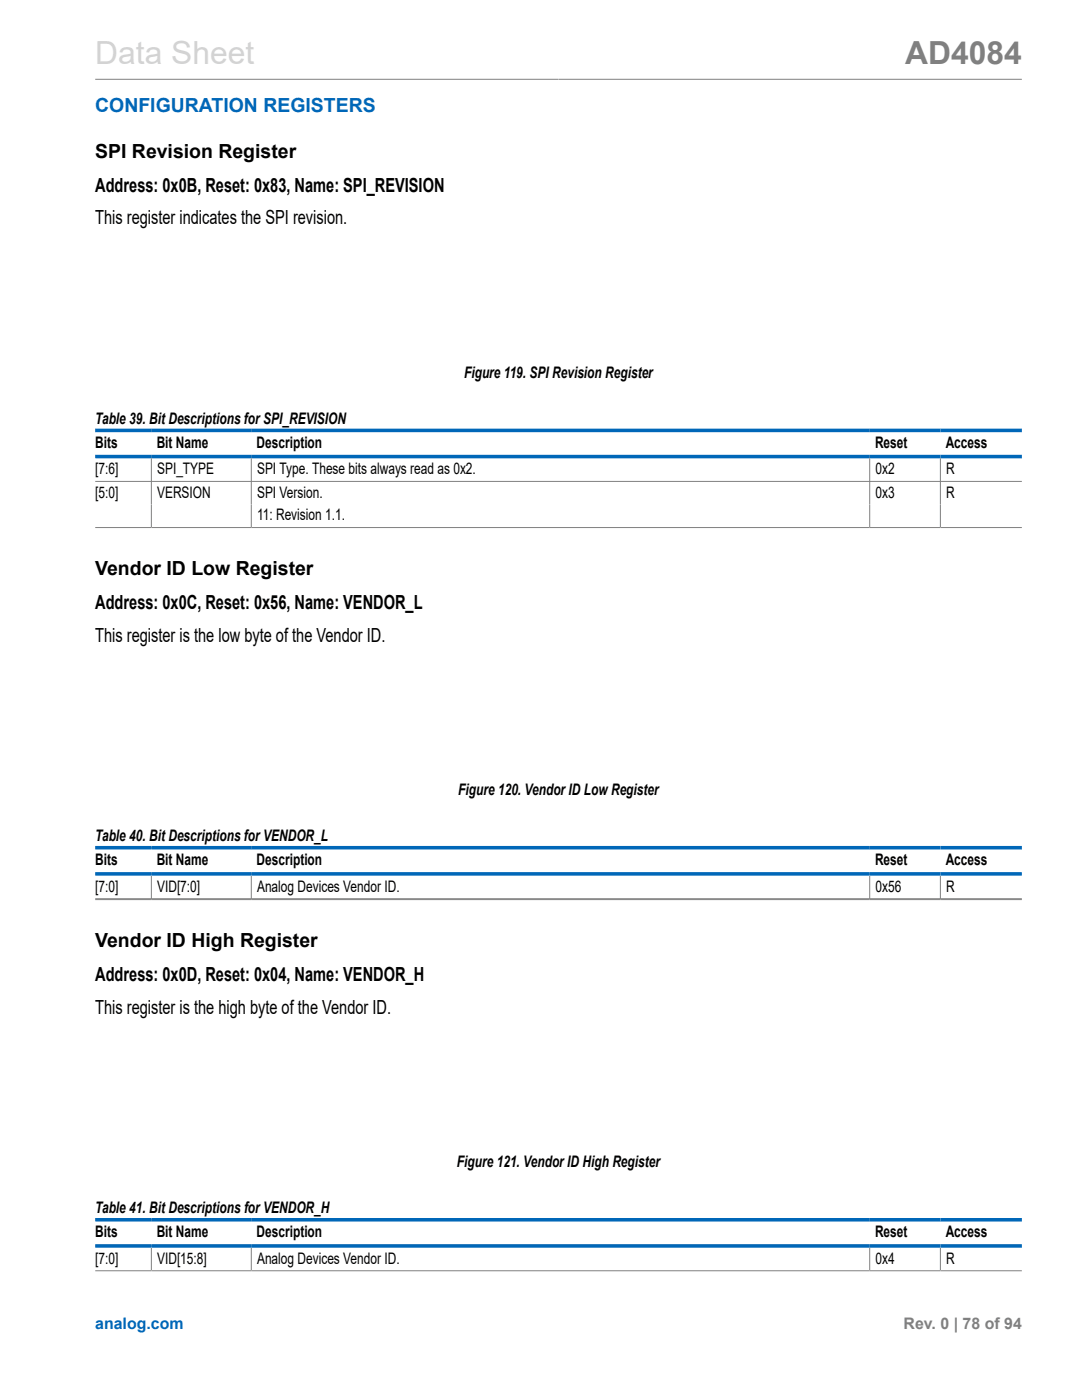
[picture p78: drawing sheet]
<svg xmlns="http://www.w3.org/2000/svg" width="216mm" height="279mm" viewBox="0 0 216 279" stroke-linecap="round" stroke-linejoin="round" font-family="sans-serif">
<defs><g id="words">
<text font-size="6.3" fill="#d3d3d3" x="19" y="12.7">Data Sheet</text>
<text font-size="6.3" fill="#808080" x="180.6" y="12.7">AD4084</text>
<text font-size="3.9" fill="#0067b8" x="19" y="22.3">CONFIGURATION REGISTERS</text>
<g font-size="3.9">
<text x="19" y="31.4">SPI Revision Register</text>
<text x="19" y="38.2">Address: 0x0B, Reset: 0x83, Name: SPI_REVISION</text>
<text x="19" y="44.8">This register indicates the SPI revision.</text>
<text x="19" y="114.7">Vendor ID Low Register</text>
<text x="19" y="121.5">Address: 0x0C, Reset: 0x56, Name: VENDOR_L</text>
<text x="19" y="128.1">This register is the low byte of the Vendor ID.</text>
<text x="19" y="189">Vendor ID High Register</text>
<text x="19" y="195.8">Address: 0x0D, Reset: 0x04, Name: VENDOR_H</text>
<text x="19" y="202.3">This register is the high byte of the Vendor ID.</text>
</g>
<g font-size="3.2">
<text x="92.6" y="75.5">Figure 119. SPI Revision Register</text>
<text x="19" y="84.6">Table 39. Bit Descriptions for SPI_REVISION</text>
<text x="19" y="89.4">Bits</text>
<text x="31.3" y="89.4">Bit Name</text>
<text x="51.2" y="89.4">Description</text>
<text x="174.6" y="89.4">Reset</text>
<text x="188.7" y="89.4">Access</text>
<text x="19" y="94.6">[7:6]</text>
<text x="31.3" y="94.6">SPI_TYPE</text>
<text x="51.3" y="94.6">SPI Type. These bits always read as 0x2.</text>
<text x="174.7" y="94.6">0x2</text>
<text x="188.8" y="94.6">R</text>
<text x="19" y="99.3">[5:0]</text>
<text x="31.3" y="99.3">VERSION</text>
<text x="51.3" y="99.3">SPI Version.</text>
<text x="174.7" y="99.3">0x3</text>
<text x="188.8" y="99.3">R</text>
<text x="51.3" y="103.9">11: Revision 1.1.</text>
<text x="91.4" y="158.7">Figure 120. Vendor ID Low Register</text>
<text x="19" y="167.8">Table 40. Bit Descriptions for VENDOR_L</text>
<text x="19" y="172.7">Bits</text>
<text x="31.3" y="172.7">Bit Name</text>
<text x="51.2" y="172.7">Description</text>
<text x="174.6" y="172.7">Reset</text>
<text x="188.7" y="172.7">Access</text>
<text x="19" y="177.9">[7:0]</text>
<text x="31.4" y="177.9">VID[7:0]</text>
<text x="51.3" y="177.9">Analog Devices Vendor ID.</text>
<text x="174.7" y="177.9">0x56</text>
<text x="188.8" y="177.9">R</text>
<text x="91.2" y="233">Figure 121. Vendor ID High Register</text>
<text x="19" y="242.1">Table 41. Bit Descriptions for VENDOR_H</text>
<text x="19" y="247">Bits</text>
<text x="31.3" y="247">Bit Name</text>
<text x="51.2" y="247">Description</text>
<text x="174.6" y="247">Reset</text>
<text x="188.7" y="247">Access</text>
<text x="19" y="252.2">[7:0]</text>
<text x="31.4" y="252.2">VID[15:8]</text>
<text x="51.3" y="252.2">Analog Devices Vendor ID.</text>
<text x="174.7" y="252.2">0x4</text>
<text x="188.8" y="252.2">R</text>
</g>
<text font-size="3.2" fill="#0067b8" x="19" y="265.3">analog.com</text>
<text font-size="3.2" fill="#808080" x="180.3" y="265.3">Rev. 0 | 78 of 94</text>
</g></defs>
<g fill="none" stroke="#808080" stroke-width=".2">
<path d="M19 15.8h184.9M19 96.1h184.9M30.2 91.5v13.7M50.1 91.5v13.7M173.5 91.5v13.7M187.6 91.5v13.7M19 105.3h184.9M19 179.4h184.9M19 179.5h184.9M30.2 174.8v4.6M50.1 174.8v4.6M173.5 174.8v4.6"/>
<path d="M187.6 174.8v4.6M19 253.6h184.9M30.2 249v4.5M50.1 249v4.5M173.5 249v4.5M187.6 249v4.5"/>
</g>
<path d="M19 85.9h184.9M19 91.1h184.9M19 169.2h184.9M19 174.4h184.9M19 243.4h184.9M19 248.7h184.9" fill="none" stroke="#0067b8" stroke-width=".71"/>
<use href="#words"/>
</svg>
